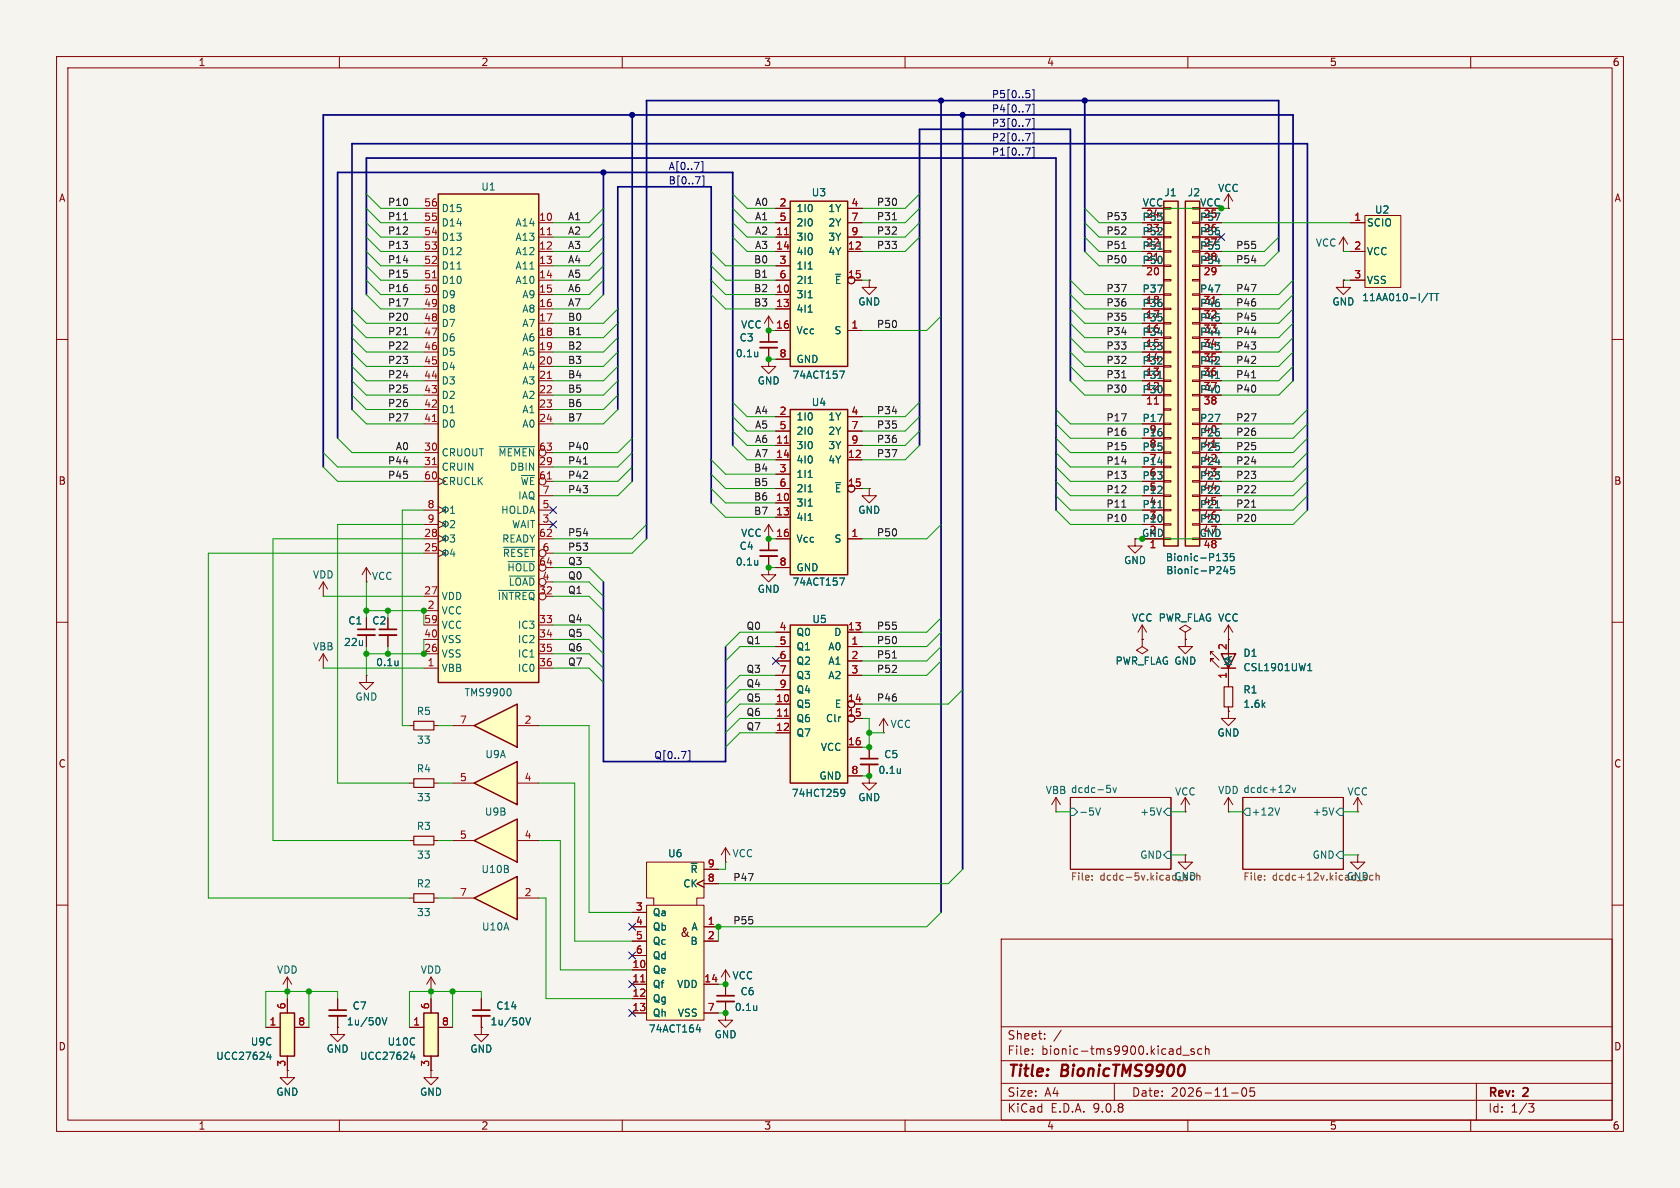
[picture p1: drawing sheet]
<svg xmlns="http://www.w3.org/2000/svg" width="297mm" height="210mm" viewBox="0 0 297 210" stroke-linecap="round" stroke-linejoin="round" font-family="sans-serif">
<defs><g id="words">
<g font-size="2.8" fill="#840000">
<text x="178" y="190.9">Title:</text>
<text x="187.7" y="190.9">BionicTMS9900</text>
</g>
<g font-size="2.1" fill="#840000">
<text x="120.1" y="165.8">&amp;</text>
<text x="178" y="184">Sheet:</text>
<text x="178" y="186.7">File:</text>
<text x="184.1" y="186.7">bionic-tms9900.kicad_sch</text>
<text x="178" y="196.9">KiCad</text>
<text x="178" y="194.1">Size:</text>
<text x="184.7" y="194.1">A4</text>
<text x="185.7" y="196.9">E.D.A.</text>
<text x="193.3" y="196.9">9.0.8</text>
<text x="200" y="194.1">Date:</text>
<text x="207" y="194.1">2026-11-05</text>
<text x="263" y="194.3">Rev:</text>
<text x="263" y="196.9">Id:</text>
<text x="267.1" y="196.9">1/3</text>
<text x="269.4" y="194.3">2</text>
</g>
<g font-size="1.8" fill="#840000">
<text x="35" y="11.9">1</text>
<text x="85" y="11.9">2</text>
<text x="135" y="11.9">3</text>
<text x="185" y="11.9">4</text>
<text x="235" y="11.9">5</text>
<text x="285" y="11.9">6</text>
<text x="10.3" y="35.9">A</text>
<text x="285.3" y="35.9">A</text>
<text x="10.3" y="85.9">B</text>
<text x="285.3" y="85.9">B</text>
<text x="10.3" y="135.9">C</text>
<text x="285.3" y="135.9">C</text>
<text x="10.3" y="185.9">D</text>
<text x="285.3" y="185.9">D</text>
<text x="35" y="199.9">1</text>
<text x="85" y="199.9">2</text>
<text x="135" y="199.9">3</text>
<text x="185" y="199.9">4</text>
<text x="235" y="199.9">5</text>
<text x="285" y="199.9">6</text>
</g>
<g font-size="1.8" fill="#000084">
<text x="175.3" y="17.4">P5[0..5]</text>
<text x="175.3" y="22.5">P3[0..7]</text>
<text x="175.3" y="20">P4[0..7]</text>
<text x="175.3" y="25.1">P2[0..7]</text>
<text x="175.3" y="27.6">P1[0..7]</text>
<text x="118.1" y="30.1">A[0..7]</text>
<text x="118.1" y="32.7">B[0..7]</text>
<text x="115.6" y="134.3">Q[0..7]</text>
</g>
<g font-size="1.8" fill="#006464">
<text x="85" y="33.9">U1</text>
<text x="143.4" y="34.9">U3</text>
<text x="205.7" y="34.9">J1</text>
<text x="209.9" y="34.9">J2</text>
<text x="215.3" y="34.1">VCC</text>
<text x="78" y="37.7">D15</text>
<text x="78" y="40.2">D14</text>
<text x="91" y="40.2">A14</text>
<text x="140.7" y="37.7">1I0</text>
<text x="140.7" y="40.2">2I0</text>
<text x="146.3" y="37.7">1Y</text>
<text x="146.3" y="40.2">2Y</text>
<text x="201.9" y="39.1">P53</text>
<text x="201.9" y="41.7">P52</text>
<text x="201.9" y="36.6">VCC</text>
<text x="202.5" y="38.8">24</text>
<text x="202.5" y="41.4">23</text>
<text x="212" y="39.1">P57</text>
<text x="212" y="41.7">P56</text>
<text x="212.1" y="36.6">VCC</text>
<text x="212.7" y="38.8">25</text>
<text x="212.7" y="41.4">26</text>
<text x="241.6" y="40.2">SCIO</text>
<text x="243" y="37.9">U2</text>
<text x="78" y="42.8">D13</text>
<text x="78" y="45.3">D12</text>
<text x="78" y="47.9">D11</text>
<text x="91" y="42.8">A13</text>
<text x="91" y="45.3">A12</text>
<text x="91" y="47.9">A11</text>
<text x="140.7" y="42.8">3I0</text>
<text x="140.7" y="45.3">4I0</text>
<text x="140.7" y="47.9">1I1</text>
<text x="146.3" y="42.8">3Y</text>
<text x="146.3" y="45.3">4Y</text>
<text x="201.9" y="44.2">P51</text>
<text x="201.9" y="46.7">P50</text>
<text x="202.5" y="43.9">22</text>
<text x="202.5" y="46.4">21</text>
<text x="212" y="44.2">P55</text>
<text x="212" y="46.7">P54</text>
<text x="212.7" y="43.9">27</text>
<text x="212.7" y="46.4">28</text>
<text x="232.5" y="43.8">VCC</text>
<text x="241.6" y="45.3">VCC</text>
<text x="78" y="50.4">D10</text>
<text x="78" y="52.9">D9</text>
<text x="91" y="50.4">A10</text>
<text x="92.2" y="52.9">A9</text>
<text x="140.7" y="50.4">2I1</text>
<text x="140.7" y="52.9">3I1</text>
<text x="147.5" y="50.4">~{E}</text>
<text x="201.9" y="51.8">P37</text>
<text x="212" y="51.8">P47</text>
<text x="240.7" y="53.4">11AA010-I/TT</text>
<text x="241.6" y="50.4">VSS</text>
<text x="78" y="55.5">D8</text>
<text x="78" y="58">D7</text>
<text x="92.2" y="55.5">A8</text>
<text x="92.2" y="58">A7</text>
<text x="130.9" y="58.3">VCC</text>
<text x="140.7" y="55.5">4I1</text>
<text x="140.7" y="59.3">Vcc</text>
<text x="147.4" y="59.3">S</text>
<text x="151.6" y="54.2">GND</text>
<text x="201.9" y="54.4">P36</text>
<text x="201.9" y="56.9">P35</text>
<text x="201.9" y="59.4">P34</text>
<text x="202.5" y="54.1">18</text>
<text x="202.5" y="56.6">17</text>
<text x="202.5" y="59.1">16</text>
<text x="212" y="54.4">P46</text>
<text x="212" y="56.9">P45</text>
<text x="212" y="59.4">P44</text>
<text x="212.7" y="54.1">31</text>
<text x="212.7" y="56.6">32</text>
<text x="212.7" y="59.1">33</text>
<text x="235.5" y="54.2">GND</text>
<text x="78" y="60.6">D6</text>
<text x="78" y="63.1">D5</text>
<text x="78" y="65.6">D4</text>
<text x="92.2" y="60.6">A6</text>
<text x="92.2" y="63.1">A5</text>
<text x="92.2" y="65.6">A4</text>
<text x="130" y="63.3">0.1u</text>
<text x="130.7" y="60.6">C3</text>
<text x="140.7" y="64.4">GND</text>
<text x="201.9" y="62">P33</text>
<text x="201.9" y="64.5">P32</text>
<text x="202.5" y="61.7">15</text>
<text x="202.5" y="64.2">14</text>
<text x="212" y="62">P43</text>
<text x="212" y="64.5">P42</text>
<text x="212.7" y="61.7">34</text>
<text x="212.7" y="64.2">35</text>
<text x="78" y="68.2">D3</text>
<text x="78" y="70.7">D2</text>
<text x="92.2" y="68.2">A3</text>
<text x="92.2" y="70.7">A2</text>
<text x="133.9" y="68.2">GND</text>
<text x="140" y="67.2">74ACT157</text>
<text x="143.4" y="72">U4</text>
<text x="201.9" y="67.1">P31</text>
<text x="201.9" y="69.6">P30</text>
<text x="202.5" y="66.8">13</text>
<text x="202.5" y="69.3">12</text>
<text x="212" y="67.1">P41</text>
<text x="212" y="69.6">P40</text>
<text x="212.7" y="66.8">36</text>
<text x="212.7" y="69.3">37</text>
<text x="78" y="73.3">D1</text>
<text x="78" y="75.8">D0</text>
<text x="92.2" y="73.3">A1</text>
<text x="92.2" y="75.8">A0</text>
<text x="140.7" y="74.5">1I0</text>
<text x="140.7" y="77.1">2I0</text>
<text x="146.3" y="74.5">1Y</text>
<text x="146.3" y="77.1">2Y</text>
<text x="201.9" y="74.7">P17</text>
<text x="201.9" y="77.2">P16</text>
<text x="203.1" y="76.9">9</text>
<text x="212" y="74.7">P27</text>
<text x="212" y="77.2">P26</text>
<text x="212.7" y="76.9">40</text>
<text x="78" y="80.9">CRUOUT</text>
<text x="78" y="83.4">CRUIN</text>
<text x="88" y="80.9">~{MEMEN}</text>
<text x="90.1" y="83.4">DBIN</text>
<text x="140.7" y="79.6">3I0</text>
<text x="140.7" y="82.1">4I0</text>
<text x="146.3" y="79.6">3Y</text>
<text x="146.3" y="82.1">4Y</text>
<text x="201.9" y="79.8">P15</text>
<text x="201.9" y="82.3">P14</text>
<text x="203.1" y="79.5">8</text>
<text x="203.1" y="82">7</text>
<text x="212" y="79.8">P25</text>
<text x="212" y="82.3">P24</text>
<text x="212.7" y="79.5">41</text>
<text x="212.7" y="82">42</text>
<text x="78" y="86">CRUCLK</text>
<text x="91.5" y="88.5">IAQ</text>
<text x="140.7" y="84.7">1I1</text>
<text x="140.7" y="87.2">2I1</text>
<text x="140.7" y="89.8">3I1</text>
<text x="147.5" y="87.2">~{E}</text>
<text x="201.9" y="84.8">P13</text>
<text x="201.9" y="87.4">P12</text>
<text x="201.9" y="89.9">P11</text>
<text x="203.1" y="84.5">6</text>
<text x="203.1" y="87.1">5</text>
<text x="203.1" y="89.6">4</text>
<text x="212" y="84.8">P23</text>
<text x="212" y="87.4">P22</text>
<text x="212" y="89.9">P21</text>
<text x="212.7" y="84.5">43</text>
<text x="212.7" y="87.1">44</text>
<text x="212.7" y="89.6">45</text>
<text x="88.5" y="91">HOLDA</text>
<text x="90.4" y="93.6">WAIT</text>
<text x="130.9" y="95.1">VCC</text>
<text x="140.7" y="92.3">4I1</text>
<text x="151.6" y="91">GND</text>
<text x="201.8" y="95">GND</text>
<text x="201.9" y="92.5">P10</text>
<text x="203.1" y="92.2">3</text>
<text x="203.1" y="94.7">2</text>
<text x="212" y="95">GND</text>
<text x="212" y="92.5">P20</text>
<text x="212.7" y="92.2">46</text>
<text x="212.7" y="94.7">47</text>
<text x="88.7" y="96.1">READY</text>
<text x="88.8" y="98.7">~{RESET}</text>
<text x="89.6" y="101.2">~{HOLD}</text>
<text x="130" y="100.2">0.1u</text>
<text x="130.7" y="97.4">C4</text>
<text x="140.7" y="96.1">Vcc</text>
<text x="140.7" y="101.2">GND</text>
<text x="147.4" y="96.1">S</text>
<text x="198.6" y="99.9">GND</text>
<text x="206" y="99.4">Bionic-P135</text>
<text x="206.1" y="101.7">Bionic-P245</text>
<text x="55.2" y="102.5">VDD</text>
<text x="65.6" y="102.7">VCC</text>
<text x="78" y="106.3">VDD</text>
<text x="87.9" y="106.3">~{INTREQ}</text>
<text x="89.8" y="103.7">~{LOAD}</text>
<text x="133.9" y="105">GND</text>
<text x="140" y="103.7">74ACT157</text>
<text x="61.5" y="110.6">C1</text>
<text x="65.7" y="110.6">C2</text>
<text x="78" y="108.8">VCC</text>
<text x="78" y="111.4">VCC</text>
<text x="78" y="113.9">VSS</text>
<text x="91.5" y="111.4">IC3</text>
<text x="91.5" y="113.9">IC2</text>
<text x="140.7" y="112.6">Q0</text>
<text x="143.5" y="110.3">U5</text>
<text x="147.4" y="112.6">D</text>
<text x="200" y="110.1">VCC PWR_FLAG VCC</text>
<text x="55.2" y="115.2">VBB</text>
<text x="60.7" y="114.4">22u</text>
<text x="66.4" y="118">0.1u</text>
<text x="78" y="116.4">VSS</text>
<text x="78" y="119">VBB</text>
<text x="91.5" y="116.4">IC1</text>
<text x="91.5" y="119">IC0</text>
<text x="140.7" y="115.2">Q1</text>
<text x="140.7" y="117.7">Q2</text>
<text x="146.3" y="115.2">A0</text>
<text x="146.3" y="117.7">A1</text>
<text x="197.1" y="117.7">PWR_FLAG GND</text>
<text x="218" y="117.9" transform="rotate(-90 218 117.9)">KA</text>
<text x="219.7" y="116.3">D1</text>
<text x="219.7" y="118.8">CSL1901UW1</text>
<text x="62.7" y="124.1">GND</text>
<text x="82" y="123.3">TMS9900</text>
<text x="140.7" y="120.2">Q3</text>
<text x="140.7" y="122.8">Q4</text>
<text x="140.7" y="125.3">Q5</text>
<text x="146.3" y="120.2">A2</text>
<text x="147.5" y="125.3">E</text>
<text x="219.7" y="122.8">R1</text>
<text x="219.7" y="125.3">1.6k</text>
<text x="73.6" y="126.6">R5</text>
<text x="73.6" y="131.7">33</text>
<text x="140.7" y="127.9">Q6</text>
<text x="140.7" y="130.4">Q7</text>
<text x="145.9" y="127.9">Clr</text>
<text x="157.3" y="128.9">VCC</text>
<text x="215.1" y="130.4">GND</text>
<text x="73.6" y="136.8">R4</text>
<text x="85.7" y="134.2">U9A</text>
<text x="145" y="132.9">VCC</text>
<text x="155.2" y="137">0.1u</text>
<text x="156.2" y="134.2">C5</text>
<text x="73.6" y="141.8">33</text>
<text x="139.9" y="141.1">74HCT259</text>
<text x="144.8" y="138">GND</text>
<text x="151.6" y="141.8">GND</text>
<text x="184.8" y="140.6">VBB dcdc-5v</text>
<text x="207.6" y="140.8">VCC</text>
<text x="215.3" y="140.6">VDD dcdc+12v</text>
<text x="238.1" y="140.8">VCC</text>
<text x="73.6" y="146.9">R3</text>
<text x="85.6" y="144.4">U9B</text>
<text x="190.7" y="144.4">-5V</text>
<text x="201.5" y="144.4">+5V</text>
<text x="221.2" y="144.4">+12V</text>
<text x="232" y="144.4">+5V</text>
<text x="73.6" y="152">33</text>
<text x="85" y="154.5">U10B</text>
<text x="118" y="151.7">U6</text>
<text x="122" y="154.5">~{R}</text>
<text x="129.4" y="151.7">VCC</text>
<text x="201.5" y="152">GND</text>
<text x="207.5" y="155.8">GND</text>
<text x="232" y="152">GND</text>
<text x="238" y="155.8">GND</text>
<text x="73.6" y="157.1">R2</text>
<text x="120.7" y="157.1">CK</text>
<text x="73.6" y="162.2">33</text>
<text x="85.1" y="164.7">U10A</text>
<text x="115.3" y="162.2">Qa</text>
<text x="115.3" y="164.7">Qb</text>
<text x="115.3" y="167.2">Qc</text>
<text x="122" y="167.2">B</text>
<text x="122.2" y="164.7">A</text>
<text x="48.9" y="172.3">VDD</text>
<text x="74.3" y="172.3">VDD</text>
<text x="115.3" y="169.8">Qd</text>
<text x="115.3" y="172.3">Qe</text>
<text x="129.4" y="173.3">VCC</text>
<text x="62.2" y="178.7">C7</text>
<text x="87.6" y="178.7">C14</text>
<text x="115.3" y="174.9">Qf</text>
<text x="115.3" y="177.4">Qg</text>
<text x="115.3" y="179.9">Qh</text>
<text x="119.6" y="174.9">VDD</text>
<text x="119.7" y="179.9">VSS</text>
<text x="129.8" y="178.9">0.1u</text>
<text x="130.8" y="176.1">C6</text>
<text x="44.2" y="185">U9C</text>
<text x="61.2" y="181.5">1u/50V</text>
<text x="68.4" y="185">U10C</text>
<text x="86.6" y="181.5">1u/50V</text>
<text x="114.6" y="182.7">74ACT164</text>
<text x="126.2" y="183.7">GND</text>
<text x="38.1" y="187.6">UCC27624</text>
<text x="57.7" y="186.3">GND</text>
<text x="63.5" y="187.6">UCC27624</text>
<text x="83.1" y="186.3">GND</text>
<text x="48.8" y="193.9">GND</text>
<text x="74.2" y="193.9">GND</text>
</g>
<g font-size="1.8" fill="#0f0f0f">
<text x="68.5" y="41.6">P12</text>
<text x="68.5" y="39">P11</text>
<text x="68.5" y="36.5">P10</text>
<text x="100.3" y="39">A1</text>
<text x="100.3" y="41.6">A2</text>
<text x="133.4" y="39">A1</text>
<text x="133.4" y="41.6">A2</text>
<text x="133.4" y="36.5">A0</text>
<text x="154.9" y="36.5">P30</text>
<text x="154.9" y="41.6">P32</text>
<text x="154.9" y="39">P31</text>
<text x="195.5" y="39">P53</text>
<text x="195.5" y="41.6">P52</text>
<text x="68.5" y="44.1">P13</text>
<text x="68.5" y="46.6">P14</text>
<text x="100.3" y="44.1">A3</text>
<text x="100.3" y="46.6">A4</text>
<text x="133.2" y="46.6">B0</text>
<text x="133.4" y="44.1">A3</text>
<text x="154.9" y="44.1">P33</text>
<text x="195.5" y="44.1">P51</text>
<text x="195.5" y="46.6">P50</text>
<text x="218.4" y="46.6">P54</text>
<text x="218.4" y="44.1">P55</text>
<text x="68.5" y="51.7">P16</text>
<text x="68.5" y="49.2">P15</text>
<text x="100.3" y="51.7">A6</text>
<text x="100.3" y="49.2">A5</text>
<text x="133.2" y="49.2">B1</text>
<text x="133.2" y="51.7">B2</text>
<text x="195.5" y="51.7">P37</text>
<text x="218.4" y="51.7">P47</text>
<text x="68.5" y="59.3">P21</text>
<text x="68.5" y="56.8">P20</text>
<text x="68.5" y="54.3">P17</text>
<text x="100.3" y="54.3">A7</text>
<text x="100.3" y="59.3">B1</text>
<text x="100.3" y="56.8">B0</text>
<text x="133.2" y="54.3">B3</text>
<text x="154.9" y="58.1">P50</text>
<text x="195.5" y="59.3">P34</text>
<text x="195.5" y="56.8">P35</text>
<text x="195.5" y="54.3">P36</text>
<text x="218.4" y="54.3">P46</text>
<text x="218.4" y="56.8">P45</text>
<text x="218.4" y="59.3">P44</text>
<text x="68.5" y="61.9">P22</text>
<text x="68.5" y="64.4">P23</text>
<text x="100.3" y="64.4">B3</text>
<text x="100.3" y="61.9">B2</text>
<text x="195.5" y="61.9">P33</text>
<text x="195.5" y="64.4">P32</text>
<text x="218.4" y="64.4">P42</text>
<text x="218.4" y="61.9">P43</text>
<text x="68.5" y="69.5">P25</text>
<text x="68.5" y="67">P24</text>
<text x="100.3" y="69.5">B5</text>
<text x="100.3" y="67">B4</text>
<text x="195.5" y="67">P31</text>
<text x="195.5" y="69.5">P30</text>
<text x="218.4" y="67">P41</text>
<text x="218.4" y="69.5">P40</text>
<text x="68.5" y="74.6">P27</text>
<text x="68.5" y="72">P26</text>
<text x="100.3" y="72">B6</text>
<text x="100.3" y="74.6">B7</text>
<text x="133.4" y="75.9">A5</text>
<text x="133.4" y="73.3">A4</text>
<text x="154.9" y="73.3">P34</text>
<text x="154.9" y="75.9">P35</text>
<text x="195.5" y="74.6">P17</text>
<text x="195.5" y="77.1">P16</text>
<text x="218.4" y="74.6">P27</text>
<text x="218.4" y="77.1">P26</text>
<text x="68.5" y="82.2">P44</text>
<text x="69.9" y="79.7">A0</text>
<text x="100.3" y="79.7">P40</text>
<text x="100.3" y="82.2">P41</text>
<text x="133.2" y="83.5">B4</text>
<text x="133.4" y="78.4">A6</text>
<text x="133.4" y="80.9">A7</text>
<text x="154.9" y="78.4">P36</text>
<text x="154.9" y="80.9">P37</text>
<text x="195.5" y="79.7">P15</text>
<text x="195.5" y="82.2">P14</text>
<text x="218.4" y="82.2">P24</text>
<text x="218.4" y="79.7">P25</text>
<text x="68.5" y="84.7">P45</text>
<text x="100.3" y="87.3">P43</text>
<text x="100.3" y="84.7">P42</text>
<text x="133.2" y="88.6">B6</text>
<text x="133.2" y="86">B5</text>
<text x="195.5" y="84.7">P13</text>
<text x="195.5" y="89.8">P11</text>
<text x="195.5" y="87.3">P12</text>
<text x="218.4" y="84.7">P23</text>
<text x="218.4" y="87.3">P22</text>
<text x="218.4" y="89.8">P21</text>
<text x="100.3" y="94.9">P54</text>
<text x="133.2" y="91.1">B7</text>
<text x="154.9" y="94.9">P50</text>
<text x="195.5" y="92.4">P10</text>
<text x="218.4" y="92.4">P20</text>
<text x="100.3" y="97.4">P53</text>
<text x="100.3" y="100">Q3</text>
<text x="100.3" y="105.1">Q1</text>
<text x="100.3" y="102.5">Q0</text>
<text x="100.3" y="110.1">Q4</text>
<text x="100.3" y="112.7">Q5</text>
<text x="131.9" y="114">Q1</text>
<text x="131.9" y="111.4">Q0</text>
<text x="154.9" y="114">P50</text>
<text x="154.9" y="111.4">P55</text>
<text x="100.3" y="117.8">Q7</text>
<text x="100.3" y="115.2">Q6</text>
<text x="131.9" y="119">Q3</text>
<text x="154.9" y="119">P52</text>
<text x="154.9" y="116.5">P51</text>
<text x="131.9" y="121.6">Q4</text>
<text x="131.9" y="124.1">Q5</text>
<text x="154.9" y="124.1">P46</text>
<text x="131.9" y="129.2">Q7</text>
<text x="131.9" y="126.7">Q6</text>
<text x="129.5" y="155.9">P47</text>
<text x="129.5" y="163.5">P55</text>
</g>
<g font-size="1.8" fill="#a90000">
<text x="74.9" y="36.6">56</text>
<text x="74.9" y="39.1">55</text>
<text x="74.9" y="41.7">54</text>
<text x="95.2" y="39.1">10</text>
<text x="95.2" y="41.7">11</text>
<text x="137.1" y="41.7">11</text>
<text x="137.7" y="36.6">2</text>
<text x="137.7" y="39.1">5</text>
<text x="150.4" y="36.6">4</text>
<text x="150.4" y="39.1">7</text>
<text x="150.4" y="41.7">9</text>
<text x="239.3" y="39.1">1</text>
<text x="74.9" y="44.2">53</text>
<text x="74.9" y="46.7">52</text>
<text x="95.2" y="44.2">12</text>
<text x="95.2" y="46.7">13</text>
<text x="137.1" y="44.2">14</text>
<text x="137.7" y="46.7">3</text>
<text x="149.8" y="44.2">12</text>
<text x="239.3" y="44.2">2</text>
<text x="74.9" y="49.3">51</text>
<text x="74.9" y="51.8">50</text>
<text x="95.2" y="49.3">14</text>
<text x="95.2" y="51.8">15</text>
<text x="137.1" y="51.8">10</text>
<text x="137.7" y="49.3">6</text>
<text x="149.8" y="49.3">15</text>
<text x="202.5" y="49">20</text>
<text x="212.7" y="49">29</text>
<text x="239.3" y="49.3">3</text>
<text x="74.9" y="54.4">49</text>
<text x="74.9" y="56.9">48</text>
<text x="74.9" y="59.4">47</text>
<text x="95.2" y="54.4">16</text>
<text x="95.2" y="56.9">17</text>
<text x="95.2" y="59.4">18</text>
<text x="137.1" y="54.4">13</text>
<text x="137.1" y="58.2">16</text>
<text x="150.4" y="58.2">1</text>
<text x="74.9" y="62">46</text>
<text x="74.9" y="64.5">45</text>
<text x="95.2" y="62">19</text>
<text x="95.2" y="64.5">20</text>
<text x="137.7" y="63.2">8</text>
<text x="74.9" y="67.1">44</text>
<text x="74.9" y="69.6">43</text>
<text x="95.2" y="67.1">21</text>
<text x="95.2" y="69.6">22</text>
<text x="202.5" y="71.8">11</text>
<text x="212.7" y="71.8">38</text>
<text x="74.9" y="72.1">42</text>
<text x="74.9" y="74.7">41</text>
<text x="95.2" y="72.1">23</text>
<text x="95.2" y="74.7">24</text>
<text x="137.7" y="73.4">2</text>
<text x="137.7" y="75.9">5</text>
<text x="150.4" y="73.4">4</text>
<text x="150.4" y="75.9">7</text>
<text x="74.9" y="79.8">30</text>
<text x="74.9" y="82.3">31</text>
<text x="95.2" y="79.8">63</text>
<text x="95.2" y="82.3">29</text>
<text x="137.1" y="78.5">11</text>
<text x="137.1" y="81">14</text>
<text x="137.7" y="83.6">3</text>
<text x="149.8" y="81">12</text>
<text x="150.4" y="78.5">9</text>
<text x="74.9" y="84.8">60</text>
<text x="75.5" y="89.9">8</text>
<text x="91.9" y="86">~{WE}</text>
<text x="95.2" y="84.8">61</text>
<text x="95.8" y="87.4">7</text>
<text x="95.8" y="89.9">5</text>
<text x="137.1" y="88.6">10</text>
<text x="137.7" y="86.1">6</text>
<text x="149.8" y="86.1">15</text>
<text x="74.9" y="95">28</text>
<text x="75.5" y="92.5">9</text>
<text x="95.2" y="95">62</text>
<text x="95.8" y="92.5">3</text>
<text x="137.1" y="91.2">13</text>
<text x="137.1" y="95">16</text>
<text x="150.4" y="95">1</text>
<text x="74.9" y="97.5">25</text>
<text x="95.2" y="100.1">64</text>
<text x="95.8" y="97.5">6</text>
<text x="137.7" y="100.1">8</text>
<text x="203.1" y="97.2">1</text>
<text x="212.7" y="97.2">48</text>
<text x="74.9" y="105.2">27</text>
<text x="75.5" y="107.7">2</text>
<text x="95.2" y="105.2">32</text>
<text x="95.8" y="102.6">4</text>
<text x="74.9" y="110.2">59</text>
<text x="74.9" y="112.8">40</text>
<text x="95.2" y="110.2">33</text>
<text x="95.2" y="112.8">34</text>
<text x="137.7" y="111.5">4</text>
<text x="149.8" y="111.5">13</text>
<text x="74.9" y="115.3">26</text>
<text x="75.5" y="117.9">1</text>
<text x="95.2" y="115.3">35</text>
<text x="95.2" y="117.9">36</text>
<text x="137.7" y="114">5</text>
<text x="137.7" y="116.6">6</text>
<text x="137.7" y="119.1">7</text>
<text x="150.4" y="114">1</text>
<text x="150.4" y="116.6">2</text>
<text x="150.4" y="119.1">3</text>
<text x="216.9" y="115" transform="rotate(-90 216.9 115)">2</text>
<text x="137.1" y="124.2">10</text>
<text x="137.7" y="121.7">9</text>
<text x="149.8" y="124.2">14</text>
<text x="216.9" y="120.1" transform="rotate(-90 216.9 120.1)">1</text>
<text x="81.2" y="128">7</text>
<text x="92.6" y="128">2</text>
<text x="137.1" y="126.7">11</text>
<text x="137.1" y="129.3">12</text>
<text x="149.8" y="126.7">15</text>
<text x="149.8" y="131.8">16</text>
<text x="150.4" y="136.9">8</text>
<text x="81.2" y="138.2">5</text>
<text x="92.6" y="138.2">4</text>
<text x="81.2" y="148.3">5</text>
<text x="92.6" y="148.3">4</text>
<text x="125" y="153.4">9</text>
<text x="125" y="156">8</text>
<text x="81.2" y="158.5">7</text>
<text x="92.6" y="158.5">2</text>
<text x="112.3" y="161">3</text>
<text x="112.3" y="163.6">4</text>
<text x="112.3" y="166.1">5</text>
<text x="125" y="163.6">1</text>
<text x="125" y="166.1">2</text>
<text x="111.7" y="171.2">10</text>
<text x="111.7" y="173.7">11</text>
<text x="112.3" y="168.7">6</text>
<text x="124.4" y="173.7">14</text>
<text x="50.5" y="178.5" transform="rotate(-90 50.5 178.5)">6</text>
<text x="75.9" y="178.5" transform="rotate(-90 75.9 178.5)">6</text>
<text x="111.7" y="176.3">12</text>
<text x="111.7" y="178.8">13</text>
<text x="125" y="178.8">7</text>
<text x="47.6" y="181.4">1</text>
<text x="52.6" y="181.4">8</text>
<text x="73" y="181.4">1</text>
<text x="78" y="181.4">8</text>
<text x="50.5" y="188.7" transform="rotate(-90 50.5 188.7)">3</text>
<text x="75.9" y="188.7" transform="rotate(-90 75.9 188.7)">3</text>
</g>
<g font-size="1.8" fill="#725600">
<text x="189.2" y="156">File:</text>
<text x="194.5" y="156">dcdc-5v.kicad_sch</text>
<text x="219.7" y="156">File:</text>
<text x="224.9" y="156">dcdc+12v.kicad_sch</text>
</g>
</g></defs>
<path d="M0 0h297v210h-297z" fill="#f5f4ef" stroke="#f5f4ef" stroke-width=".18"/>
<g fill="none" stroke="#840000" stroke-width=".18">
<path d="M10 10h277v190h-277zM12 12h273v186h-273zM60 10v2M110 10v2M160 10v2M210 10v2M260 10v2M10 60h2M285 60h2M10 110h2M285 110h2M189.2 141h17.8v12.7h-17.8z"/>
<path d="M219.7 141h17.8v12.7h-17.8zM240 143.5h.1M240 141l-.7 1.2M240 141l.8 1.2M240 141v2.5M10 160h2M177 166h108v32h-108zM285 160h2M60 198v2M110 198v2M160 198v2M177 194.5h108"/>
<path d="M177 191.5h108M177 187.5h108M177 181.5h108M182.5 186.3v.1M182.5 185.5v.1M184.7 183.6v.1M184.7 182.8v.1M187.6 182.1l-1.3 2M197 191.5v3M208.6 185.4l.1 .1M208.7 184.9v1.5M208.7 186.3l-.1 .1"/>
<path d="M209.1 186.5h1.1M210 198v2M211.1 185.5l-.4-.1-.2 .2 .1 .2 .5 .2v.3h-.6M212.5 185.5l-.5-.1-.3 .3v.4l.2 .2h.6M213.1 185.5l.2-.1 .4 .1v.9M213.1 184.9v1.5M217.7 193.2h1.2M219.7 192.4l.2-.1a.81 .81 0 0 1 .6 .6 .81 .81 0 0 1-.3 .8l-.2 .1a.81 .81 0 0 1-.3-1.4zM221.7 192.3h-.7v.7l.2-.1h.5l.1 .3-.1 .5-.2 .1-.5-.1M260 198v2M261 191.5v6.5M270.2 195.1h1l-.5 .6 .4 .1 .1 .5-.3 .3h-.4"/>
</g>
<path d="M209.3 188.4a1.69 1.69 0 0 1 0 1.4" fill="none" stroke="#840000" stroke-width=".4"/>
<g fill="none" stroke="#006464" stroke-width=".18">
<path d="M195.7 138.8h.6M195.8 139.3h.3l.2 .3v.4l-.5 .1M196.8 139.2l.3 .9 .3-.9M227.9 138.9l.1 .2v.3l-.8 .7h.8M228.5 139.2l.3 .9 .3-.9M189.2 142.9h.7l.6 .6-.6 .6h-.7zM193.7 142.8l.4 1.3 .4-1.3M205.3 142.8l-.4 1.3M206.4 150.5h.6v1.3h-.6l-.7-.7zM206.4 142.9h.6v1.2h-.6l-.7-.6zM220.3 142.9h.7v1.2h-.7l-.6-.6zM226.2 142.8l-.4 1.3"/>
<path d="M235.8 142.8l-.4 1.3M236.9 150.5h.6v1.3h-.6l-.7-.7zM236.9 142.9h.6v1.2h-.6l-.7-.6z"/>
</g>
<path d="M193.1 155.5v.1M193.1 154.8v.1M211.9 154.7l.2 .2v.7M223.6 155.5v.1M223.6 154.8v.1M242.4 154.7l.3 .1M242.7 155.5l-.3 .1M243.3 154.9l.2-.2 .3 .1v.8M243.3 154.3v1.3" fill="none" stroke="#725600" stroke-width=".18"/>
<path d="M205.7 35.6h2.6v60.9h-2.6z" fill="#ffffc2"/>
<g fill="none" stroke="#840000" stroke-width=".18">
<path d="M201.9 36.8h3.8M201.9 39.4h3.8M205.7 36.7h1.3v.3h-1.3zM205.7 39.2h1.3v.3h-1.3zM201.9 41.9h3.8M201.9 44.5h3.8M201.9 47h3.8M201.9 52.1h3.8M201.9 54.6h3.8M201.9 57.2h3.8M201.9 59.7h3.8M205.7 41.8h1.3v.2h-1.3z"/>
<path d="M205.7 44.3h1.3v.3h-1.3zM205.7 46.9h1.3v.2h-1.3zM205.7 49.4h1.3v.3h-1.3zM205.7 51.9h1.3v.3h-1.3zM205.7 54.5h1.3v.2h-1.3zM205.7 57h1.3v.3h-1.3zM205.7 59.6h1.3v.2h-1.3zM201.9 62.2h3.8M201.9 64.8h3.8M201.9 67.3h3.8M201.9 69.9h3.8M201.9 74.9h3.8"/>
<path d="M201.9 77.5h3.8M205.7 62.1h1.3v.3h-1.3zM205.7 64.6h1.3v.3h-1.3zM205.7 67.2h1.3v.2h-1.3zM205.7 69.7h1.3v.3h-1.3zM205.7 72.3h1.3v.2h-1.3zM205.7 74.8h1.3v.3h-1.3zM205.7 77.3h1.3v.3h-1.3zM205.7 79.9h1.3v.2h-1.3zM200.7 95.3v1.2h1.2l-1.2 1.3-1.3-1.3h1.3M200.7 95.3h.1M201.9 80h3.8"/>
<path d="M201.9 82.6h3.8M201.9 85.1h3.8M201.9 87.6h3.8M201.9 90.2h3.8M201.9 92.7h3.8M201.9 95.3h3.8M205.7 82.4h1.3v.3h-1.3zM205.7 85h1.3v.2h-1.3zM205.7 87.5h1.3v.3h-1.3zM205.7 90h1.3v.3h-1.3zM205.7 92.6h1.3v.2h-1.3zM205.7 95.1h1.3v.3h-1.3z"/>
<path d="M201.9 113v1.3l1 .6-1 .7-1-.7 1-.6M201.9 113h.1M201.9 110.5l-.7 1.3M201.9 110.5l.8 1.3M201.9 110.5v2.5M209.5 111.8l1.1-.7-1.1-.6-1 .6 1 .7v1.2M209.5 113h.1M209.5 113v1.3h1.3l-1.3 1.3-1.2-1.3h1.2M217.2 113h.1M217.2 110.5l-.8 1.3M217.2 110.5l.7 1.3M217.2 110.5v2.5"/>
<path d="M217.2 125.7v1.3h1.2l-1.2 1.3-1.3-1.3h1.3M217.2 125.7h.1M217.2 120.7v.7M217.2 125v.7M186.7 143.5h.1M186.7 141l-.8 1.2M186.7 141l.8 1.2M186.7 141v2.5M209.5 151.1v1.3h1.3l-1.3 1.3-1.2-1.3h1.2M209.5 151.1h.1M209.5 143.5h.1M209.5 141l-.7 1.2"/>
<path d="M209.5 141l.8 1.2M209.5 141v2.5M240 151.1v1.3h1.3l-1.3 1.3-1.2-1.3h1.2M240 151.1h.1M50.8 189.2v1.3h1.3l-1.3 1.3-1.3-1.3h1.3M50.8 189.2h.1M85.1 181.6v1.3h1.3l-1.3 1.3-1.3-1.3h1.3M85.1 181.6h.1"/>
</g>
<path d="M205.7 35.6h2.6v60.9h-2.6z" fill="none" stroke="#840000" stroke-width=".25"/>
<path d="M204.7 44h.7M204.7 66.9h.7M204.7 89.8h.7M216.2 97.9h.8l-.4 .4 .3 .2v.5l-.2 .1-.5-.1M218.1 97.9h-.6v.6l.2-.2 .4 .1 .1 .2-.1 .4-.1 .1-.5-.1" fill="none" stroke="#006464" stroke-width=".18"/>
<path d="M204.1 71.4h.7" fill="none" stroke="#a90000" stroke-width=".18"/>
<path d="M216.4 121.4h1.5v3.6h-1.5z" fill="none" stroke="#840000" stroke-width=".2"/>
<path d="M139.7 35.6h10.2v29.2h-10.2z" fill="#ffffc2"/>
<path d="M139.7 35.6h10.2v29.2h-10.2z" fill="none" stroke="#840000" stroke-width=".25"/>
<g fill="none" stroke="#840000" stroke-width=".18">
<path d="M137.2 36.8h2.5M137.2 39.4h2.5M149.9 36.8h2.5M149.9 39.4h2.5M217.2 36.8h.1M217.2 34.3l-.8 1.3M217.2 34.3l.7 1.3M217.2 34.3v2.5M135.9 58.4h.1M135.9 55.9v4.6M135.9 55.9l-.8 1.3M135.9 55.9l.8 1.3"/>
<path d="M137.2 41.9h2.5M137.2 44.5h2.5M137.2 47h2.5M137.2 49.5h2.5M137.2 52.1h2.5M137.2 54.6h2.5M137.2 58.4h2.5M149.9 41.9h2.5M149.9 44.5h2.5M149.9 58.4h2.5M151.1 49.5h1.3M153.7 49.5v1.3h1.2l-1.2 1.3-1.3-1.3h1.3"/>
<path d="M153.7 49.5h.1M135.9 63.5v1.3h1.3l-1.3 1.2-1.3-1.2h1.3M135.9 63.5h.1M135.9 61.5v2M137.2 63.5h2.5M135.9 95.3h.1M135.9 92.7l-.8 1.3M135.9 92.7l.8 1.3M135.9 92.7v2.6M153.7 86.4v1.2h1.2l-1.2 1.3-1.3-1.3h1.3M153.7 86.4h.1M135.9 100.3v1.3h1.3l-1.3 1.3-1.3-1.3h1.3"/>
<path d="M135.9 100.3h.1"/>
</g>
<path d="M138.7 41.5h.7" fill="none" stroke="#a90000" stroke-width=".18"/>
<path d="M142.9 47.6h.7M142.9 50.1h.7M142.9 52.6h.7M142.9 55.2h.7M147.7 48.5h.9M134 62.2v.9M134 62.9l-.1 .1M148.4 65.6h.9l-.6 1.3" fill="none" stroke="#006464" stroke-width=".18"/>
<path d="M134.4 60.5h3" fill="none" stroke="#840000" stroke-width=".3"/>
<path d="M134.4 61.5h3" fill="none" stroke="#840000" stroke-width=".33"/>
<path d="M209.5 35.6h2.6v60.9h-2.6z" fill="#ffffc2"/>
<path d="M209.5 35.6h2.6v60.9h-2.6z" fill="none" stroke="#840000" stroke-width=".25"/>
<g fill="none" stroke="#840000" stroke-width=".18">
<path d="M210.8 36.7h1.3v.3h-1.3zM210.8 39.2h1.3v.3h-1.3zM212.1 36.8h3.8M212.1 39.4h3.8M210.8 41.8h1.3v.2h-1.3zM210.8 44.3h1.3v.3h-1.3zM210.8 46.9h1.3v.2h-1.3zM210.8 49.4h1.3v.3h-1.3zM210.8 51.9h1.3v.3h-1.3zM210.8 54.5h1.3v.2h-1.3zM210.8 57h1.3v.3h-1.3zM210.8 59.6h1.3v.2h-1.3z"/>
<path d="M212.1 41.9h3.8M212.1 44.5h3.8M212.1 47h3.8M212.1 52.1h3.8M212.1 54.6h3.8M212.1 57.2h3.8M212.1 59.7h3.8M210.8 62.1h1.3v.3h-1.3zM210.8 64.6h1.3v.3h-1.3zM210.8 67.2h1.3v.2h-1.3zM210.8 69.7h1.3v.3h-1.3zM210.8 72.3h1.3v.2h-1.3z"/>
<path d="M210.8 74.8h1.3v.3h-1.3zM210.8 77.3h1.3v.3h-1.3zM210.8 79.9h1.3v.2h-1.3zM212.1 62.2h3.8M212.1 64.8h3.8M212.1 67.3h3.8M212.1 69.9h3.8M212.1 74.9h3.8M212.1 77.5h3.8M210.8 82.4h1.3v.3h-1.3zM210.8 85h1.3v.2h-1.3zM210.8 87.5h1.3v.3h-1.3z"/>
<path d="M210.8 90h1.3v.3h-1.3zM210.8 92.6h1.3v.2h-1.3zM210.8 95.1h1.3v.3h-1.3zM212.1 80h3.8M212.1 82.6h3.8M212.1 85.1h3.8M212.1 87.6h3.8M212.1 90.2h3.8M212.1 92.7h3.8M212.1 95.3h3.8"/>
</g>
<path d="M214.9 66.9h.7M214.9 89.8h.7M216.6 100.1l-.3 .9h.8M216.9 100.6v.8M218.2 100.1h-.6l-.1 .7 .2-.2 .4 .1 .2 .2-.1 .4-.2 .1-.5-.1" fill="none" stroke="#006464" stroke-width=".18"/>
<path d="M77.5 34.3h17.7v86.4h-17.7z" fill="#ffffc2"/>
<path d="M77.5 34.3h17.7v86.4h-17.7z" fill="none" stroke="#840000" stroke-width=".25"/>
<g fill="none" stroke="#840000" stroke-width=".18">
<path d="M74.9 36.8h2.6M74.9 39.4h2.6M95.2 39.4h2.6M74.9 41.9h2.6M74.9 44.5h2.6M74.9 47h2.6M74.9 49.5h2.6M74.9 52.1h2.6M74.9 54.6h2.6M74.9 57.2h2.6M74.9 59.7h2.6M95.2 41.9h2.6"/>
<path d="M95.2 44.5h2.6M95.2 47h2.6M95.2 49.5h2.6M95.2 52.1h2.6M95.2 54.6h2.6M95.2 57.2h2.6M95.2 59.7h2.6M74.9 62.2h2.6M74.9 64.8h2.6M74.9 67.3h2.6M74.9 69.9h2.6M74.9 72.4h2.6"/>
<path d="M74.9 74.9h2.6M95.2 62.2h2.6M95.2 64.8h2.6M95.2 67.3h2.6M95.2 69.9h2.6M95.2 72.4h2.6M95.2 74.9h2.6M74.9 80h2.6M74.9 82.6h2.6M74.9 85.1h2.6M74.9 90.2h2.6M74.9 92.7h2.6"/>
<path d="M74.9 95.3h2.6M74.9 97.8h2.6M77.5 89.5l1.2 .7-1.2 .6M77.5 92.1l1.2 .6-1.2 .6M77.5 94.6l1.2 .7-1.2 .6M77.5 97.2l1.2 .6-1.2 .6M95.2 82.6h2.6M95.2 90.2h2.6M95.2 92.7h2.6M95.2 95.3h2.6M95.2 87.6h2.6M96.5 80h1.3"/>
<path d="M96.5 85.1h1.3M96.5 97.8h1.3M74.9 105.4h2.6M74.9 108h2.6M74.9 110.5h2.6M74.9 113h2.6M74.9 115.6h2.6M74.9 118.1h2.6M95.2 110.5h2.6M95.2 113h2.6M95.2 115.6h2.6M95.2 118.1h2.6"/>
<path d="M96.5 105.4h1.3M96.5 100.3h1.3M96.5 102.9h1.3"/>
</g>
<g fill="none" stroke="#006464" stroke-width=".18">
<path d="M80.8 47.6h.7M88.2 79h6.3M78.7 89.5v1.2M78.7 92v1.3M78.7 94.6v1.2M78.7 97.1v1.3M79.6 94.6h.8l-.4 .4 .3 .2v.5l-.2 .1-.5-.1M79.7 92.1l.4-.1 .3 .4-.8 .9h.8M79.7 90.7h.7M79.7 89.8l.3-.3v1.2M80 97l-.3 .9h.7M80.3 97.5v.9"/>
<path d="M89 96.7h5.5M89.8 99.3h4.7M92.2 84h2.3M88.1 104.4h6.4M90.1 101.8h4.4M90.2 121.9l.2 .3-.2 .7"/>
<circle cx="78.8" cy="95.1" r=".48"/>
<circle cx="78.8" cy="97.7" r=".48"/>
<circle cx="78.8" cy="92.6" r=".48"/>
<circle cx="78.8" cy="90.1" r=".47"/>
</g>
<path d="M76.4 49.1h.8M96.8 41.5h.7M76.4 74.5h.8M96.8 66.9h.7M76.4 82.1h.8" fill="none" stroke="#a90000" stroke-width=".18"/>
<path d="M139.7 72.4h10.2v29.2h-10.2z" fill="#ffffc2"/>
<path d="M139.7 72.4h10.2v29.2h-10.2z" fill="none" stroke="#840000" stroke-width=".25"/>
<g fill="none" stroke="#840000" stroke-width=".18">
<path d="M237.5 44.5h.1M237.5 49.5v1.3h1.3l-1.3 1.3-1.3-1.3h1.3M237.5 49.5h.1M237.5 41.9l.8 1.3M237.5 41.9l-.8 1.3M237.5 41.9v2.6M137.2 73.7h2.5M137.2 76.2h2.5M137.2 78.7h2.5M149.9 73.7h2.5M149.9 76.2h2.5M149.9 78.7h2.5"/>
<path d="M135.9 95.3v2M135.9 98.3v2M137.2 81.3h2.5M137.2 83.8h2.5M137.2 86.4h2.5M137.2 88.9h2.5M137.2 91.4h2.5M137.2 95.3h2.5M149.9 81.3h2.5M149.9 95.3h2.5M151.1 86.4h1.3M137.2 100.3h2.5"/>
<path d="M50.8 175.3h.1M50.8 172.7l-.8 1.3M50.8 172.7l.8 1.3M50.8 172.7v2.6"/>
</g>
<path d="M138.7 78.3h.7" fill="none" stroke="#a90000" stroke-width=".18"/>
<path d="M134 99v.9M134 99.8h-.1M142.9 84.4h.7M142.9 86.9h.7M142.9 89.5h.7M142.9 92h.7M147.7 85.3h.9M148.4 102.2h.9l-.6 1.2" fill="none" stroke="#006464" stroke-width=".18"/>
<path d="M134.4 97.3h3" fill="none" stroke="#840000" stroke-width=".3"/>
<path d="M134.4 98.3h3" fill="none" stroke="#840000" stroke-width=".33"/>
<path d="M241.3 38.1h6.3v12.7h-6.3z" fill="#ffffc2"/>
<path d="M238.8 39.4h2.5M241.3 38.1h6.3v12.7h-6.3zM238.8 44.5h2.5M238.8 49.5h2.5M64.8 102.9h.1M64.8 100.3l-.8 1.3M64.8 100.3l.7 1.3M64.8 100.3v2.6M153.7 137.2v1.2h1.2l-1.2 1.3-1.3-1.3h1.3M153.7 137.2h.1M85.1 176.5v2.1M85.1 179.6v2" fill="none" stroke="#840000" stroke-width=".18"/>
<path d="M252.4 51.8l-1.1 1.7M252.7 51.9h.7M253 51.9v1.3M253.6 51.9h.8M254 51.9v1.3M93 179.9l.4 1.3 .4-1.3" fill="none" stroke="#006464" stroke-width=".18"/>
<path d="M83.6 178.6h3" fill="none" stroke="#840000" stroke-width=".3"/>
<path d="M83.6 179.6h3" fill="none" stroke="#840000" stroke-width=".33"/>
<path d="M74.9 179.1h2.6v7.6h-2.6z" fill="#ffffc2"/>
<path d="M74.9 179.1h2.6v7.6h-2.6z" fill="none" stroke="#840000" stroke-width=".25"/>
<path d="M72.4 148.6h.8M76.7 148.6h.8M76.2 176.5v2.6M59.7 181.6v1.3h1.3l-1.3 1.3-1.3-1.3h1.3M59.7 181.6h.1M72.4 181.6h2.5M76.2 186.7v2.5M77.5 181.6h2.5" fill="none" stroke="#840000" stroke-width=".18"/>
<path d="M72.9 185.9l-.3 .9h.8M73.2 186.4v.9" fill="none" stroke="#006464" stroke-width=".18"/>
<path d="M73.2 147.8h3.5v1.6h-3.5z" fill="none" stroke="#840000" stroke-width=".2"/>
<path d="M83.8 148.6l7.6-3.8v7.6z" fill="#ffffc2"/>
<path d="M83.8 148.6l7.6-3.8v7.6z" fill="none" stroke="#840000" stroke-width=".25"/>
<g fill="none" stroke="#840000" stroke-width=".18">
<path d="M64.8 119.4v1.3h1.2l-1.2 1.2-1.3-1.2h1.3M64.8 119.4h.1M64.8 109.2v2.1M64.8 112.3v2M68.6 109.2v2.1M68.6 112.3v2M80 148.6h3.8M91.4 148.6h3.8M217.2 143.5h.1M217.2 141l-.8 1.2M217.2 141l.7 1.2M217.2 141v2.5"/>
<path d="M76.2 189.2v1.3h1.3l-1.3 1.3-1.3-1.3h1.3M76.2 189.2h.1"/>
</g>
<path d="M63.2 111.3h3.1M67.1 111.3h3" fill="none" stroke="#840000" stroke-width=".3"/>
<path d="M63.2 112.3h3.1M67.1 112.3h3" fill="none" stroke="#840000" stroke-width=".33"/>
<path d="M70.4 116.8v.9M70.4 117.6h-.1" fill="none" stroke="#006464" stroke-width=".18"/>
<path d="M83.8 158.8l7.6-3.9v7.7z" fill="#ffffc2"/>
<path d="M83.8 158.8l7.6-3.9v7.7z" fill="none" stroke="#840000" stroke-width=".25"/>
<path d="M72.4 138.4h.8M76.7 138.4h.8M80 158.8h3.8M91.4 158.8h3.8" fill="none" stroke="#840000" stroke-width=".18"/>
<path d="M73.2 137.7h3.5v1.5h-3.5z" fill="none" stroke="#840000" stroke-width=".2"/>
<path d="M83.8 128.3l7.6-3.8v7.6z" fill="#ffffc2"/>
<path d="M83.8 128.3l7.6-3.8v7.6z" fill="none" stroke="#840000" stroke-width=".25"/>
<path d="M72.4 128.3h.8M76.7 128.3h.8M80 128.3h3.8M91.4 128.3h3.8" fill="none" stroke="#840000" stroke-width=".18"/>
<path d="M73.2 127.5h3.5v1.5h-3.5z" fill="none" stroke="#840000" stroke-width=".2"/>
<path d="M83.8 138.4l7.6-3.8v7.6z" fill="#ffffc2"/>
<path d="M215.9 115.6h2.5l-1.2 2.5zM215.9 118.1h2.5M83.8 138.4l7.6-3.8v7.6z" fill="none" stroke="#840000" stroke-width=".25"/>
<g fill="none" stroke="#840000" stroke-width=".18">
<path d="M57.1 105.4h.1M57.1 118.1h.1M57.1 102.9l-.7 1.2M57.1 102.9l.8 1.2M57.1 102.9v2.5M57.1 115.6v2.5M57.1 115.6l-.7 1.2M57.1 115.6l.8 1.2M214 117v-.5h.5h-.5l1.5 1.5M214 115.2v.5M214.5 115.2h-.5l1.5 1.5M217.2 113v2.6"/>
<path d="M217.2 118.1v2.6M80 138.4h3.8M91.4 138.4h3.8M153.7 132.1v2M153.7 135.1v2.1M72.4 158.8h.8M76.7 158.8h.8M128.3 152.4h.1M128.3 149.9v2.5M128.3 149.9l-.8 1.2M128.3 149.9l.7 1.2M59.7 176.5v2.1"/>
<path d="M59.7 179.6v2M76.2 175.3h.1M76.2 172.7l-.8 1.3M76.2 172.7l.8 1.3M76.2 172.7v2.6M128.3 174v2M128.3 177v2.1"/>
</g>
<path d="M73.2 158h3.5v1.5h-3.5z" fill="none" stroke="#840000" stroke-width=".2"/>
<path d="M231.2 118.6h.7M231.2 117.7l.4-.4v1.3M159.2 135.9v.8M159.2 136.6l-.1 .1M67.6 179.9l.4 1.3 .4-1.3M133.8 177.8v.8M133.8 178.5l-.1 .1" fill="none" stroke="#006464" stroke-width=".18"/>
<path d="M152.1 134.1h3.1M58.2 178.6h3M126.7 176h3.1" fill="none" stroke="#840000" stroke-width=".3"/>
<path d="M152.1 135.1h3.1M58.2 179.6h3M126.7 177h3.1" fill="none" stroke="#840000" stroke-width=".33"/>
<g fill="#ffffc2">
<path d="M114.3 160h10.2v20.3h-10.2z"/>
<path d="M114.3 152.4h10.2v6.4h-1.3v1.2h-7.6v-1.2h-1.3z"/>
</g>
<g fill="none" stroke="#840000" stroke-width=".18">
<path d="M124.5 155.6l-1.3 .6 1.3 .6M124.5 153.7h2.5M124.5 156.2h2.5M111.8 163.8h2.5M111.8 166.4h2.5M111.8 174h2.5M111.8 179.1h2.5M111.8 161.3h2.5M111.8 168.9h2.5M111.8 171.5h2.5M111.8 176.5h2.5M114.3 160h10.2v20.3h-10.2z"/>
<path d="M115.6 160v-1.2h-1.3v-6.4h10.2v6.4h-1.3v1.2M124.5 163.8h2.5M124.5 166.4h2.5M124.5 174h2.5M124.5 179.1h2.5"/>
</g>
<path d="M122.2 152.6h1M123.1 182h.8M123.7 181.6v.8" fill="none" stroke="#006464" stroke-width=".18"/>
<path d="M113.3 173.6h.7" fill="none" stroke="#a90000" stroke-width=".18"/>
<path d="M49.5 179.1h2.6v7.6h-2.6z" fill="#ffffc2"/>
<path d="M49.5 179.1h2.6v7.6h-2.6z" fill="none" stroke="#840000" stroke-width=".25"/>
<path d="M156.2 129.5h.1M156.2 127l-.8 1.3M156.2 127l.8 1.3M156.2 127v2.5M50.8 176.5v2.6M47 181.6h2.5M50.8 186.7v2.5M52.1 181.6h2.5" fill="none" stroke="#840000" stroke-width=".18"/>
<path d="M47.5 185.9l-.3 .9h.8M47.8 186.4v.9" fill="none" stroke="#006464" stroke-width=".18"/>
<path d="M139.7 110.5h10.2v27.9h-10.2z" fill="#ffffc2"/>
<path d="M139.7 110.5h10.2v27.9h-10.2z" fill="none" stroke="#840000" stroke-width=".25"/>
<g fill="none" stroke="#840000" stroke-width=".18">
<path d="M137.2 39.4h2.5M137.2 36.8h2.5M149.9 39.4h2.5M149.9 36.8h2.5M201.9 39.4h3.8M201.9 36.8h3.8M212.1 39.4h3.8M212.1 36.8h3.8M217.2 36.8h.1M238.8 39.4h2.5M135.9 58.4h.1M135.9 58.4v2.1"/>
<path d="M137.2 44.5h2.5M137.2 49.5h2.5M137.2 41.9h2.5M137.2 47h2.5M137.2 52.1h2.5M137.2 54.6h2.5M137.2 58.4h2.5M149.9 44.5h2.5M149.9 41.9h2.5M149.9 58.4h2.5M151.1 49.5h1.3M153.7 49.5h.1"/>
<path d="M201.9 44.5h3.8M201.9 41.9h3.8M201.9 47h3.8M201.9 52.1h3.8M201.9 54.6h3.8M201.9 57.2h3.8M201.9 59.7h3.8M212.1 44.5h3.8M212.1 41.9h3.8M212.1 47h3.8M212.1 52.1h3.8M212.1 54.6h3.8"/>
<path d="M212.1 57.2h3.8M212.1 59.7h3.8M237.5 49.5h.1M238.8 44.5h2.5M238.8 49.5h2.5M135.9 63.5h.1M135.9 61.5v2M137.2 73.7h2.5M137.2 76.2h2.5M137.2 78.7h2.5M137.2 63.5h2.5M149.9 73.7h2.5"/>
<path d="M149.9 76.2h2.5M149.9 78.7h2.5M201.9 62.2h3.8M201.9 64.8h3.8M201.9 67.3h3.8M201.9 69.9h3.8M201.9 74.9h3.8M201.9 77.5h3.8M212.1 62.2h3.8M212.1 64.8h3.8M212.1 67.3h3.8M212.1 69.9h3.8"/>
<path d="M212.1 74.9h3.8M212.1 77.5h3.8M135.9 95.3h.1M135.9 95.3v2M135.9 98.3v2M137.2 95.3h2.5M137.2 81.3h2.5M137.2 83.8h2.5M137.2 86.4h2.5M137.2 88.9h2.5M137.2 91.4h2.5M149.9 95.3h2.5"/>
<path d="M149.9 81.3h2.5M151.1 86.4h1.3M153.7 86.4h.1M200.7 95.3h.1M201.9 80h3.8M201.9 82.6h3.8M201.9 85.1h3.8M201.9 87.6h3.8M201.9 90.2h3.8M201.9 92.7h3.8M201.9 95.3h3.8M212.1 80h3.8"/>
<path d="M212.1 82.6h3.8M212.1 85.1h3.8M212.1 87.6h3.8M212.1 90.2h3.8M212.1 92.7h3.8M212.1 95.3h3.8M64.8 109.2v2.1M64.8 112.3v2M68.6 109.2v2.1M68.6 112.3v2M135.9 100.3h.1M137.2 111.8h2.5"/>
<path d="M137.2 114.3h2.5M137.2 116.8h2.5M137.2 119.4h2.5M137.2 100.3h2.5M149.9 111.8h2.5M149.9 114.3h2.5M149.9 116.8h2.5M149.9 119.4h2.5M201.9 113h.1M209.5 113h.1M217.2 113h.1M217.2 113v2.6"/>
<path d="M217.2 118.1v3.3M137.2 124.5h2.5M137.2 127h2.5M137.2 121.9h2.5M137.2 129.5h2.5M149.9 132.1h2.5M149.9 137.2h2.5M151.1 124.5h1.3M151.1 127h1.3M153.7 137.2h.1M153.7 132.1v2M153.7 135.1v2.1"/>
<path d="M217.2 125.7h.1M217.2 125v.7M124.5 155.6l-1.3 .6 1.3 .6M124.5 153.7h2.5M124.5 156.2h2.5M50.8 176.5v2.6M59.7 176.5v2.1M59.7 179.6v2M76.2 176.5v2.6M85.1 176.5v2.1M85.1 179.6v2M111.8 163.8h2.5"/>
<path d="M111.8 166.4h2.5M111.8 174h2.5M111.8 179.1h2.5M111.8 161.3h2.5M111.8 168.9h2.5M111.8 171.5h2.5M111.8 176.5h2.5M124.5 163.8h2.5M124.5 166.4h2.5M124.5 174h2.5M124.5 179.1h2.5M128.3 174h.1"/>
<path d="M128.3 179.1v1.2h1.2l-1.2 1.3-1.3-1.3h1.3M128.3 179.1h.1M128.3 171.5l-.8 1.2M128.3 171.5l.7 1.2M128.3 171.5v4.5M128.3 177v2.1M47 181.6h2.5M50.8 189.2h.1M50.8 186.7v2.5M52.1 181.6h2.5M59.7 181.6h.1M72.4 181.6h2.5"/>
<path d="M76.2 189.2h.1M76.2 186.7v2.5M77.5 181.6h2.5M85.1 181.6h.1"/>
<circle cx="150.5" cy="124.5" r=".63"/>
<circle cx="150.5" cy="127" r=".63"/>
</g>
<path d="M138.7 41.5h.7M138.7 78.3h.7M204.1 71.4h.7M138.7 126.6h.7M113.3 173.6h.7" fill="none" stroke="#a90000" stroke-width=".18"/>
<g fill="none" stroke="#006464" stroke-width=".18">
<path d="M142.9 47.6h.7M142.9 50.1h.7M142.9 52.6h.7M142.9 55.2h.7M147.7 48.5h.9M204.7 44h.7M252.4 51.8l-1.1 1.7M252.7 51.9h.7M253 51.9v1.3M253.6 51.9h.8M254 51.9v1.3M134 62.2v.9"/>
<path d="M134 62.9l-.1 .1M148.4 65.6h.9l-.6 1.3M204.7 66.9h.7M214.9 66.9h.7M134 99v.9M134 99.8h-.1M142.9 84.4h.7M142.9 86.9h.7M142.9 89.5h.7M142.9 92h.7M147.7 85.3h.9M204.7 89.8h.7"/>
<path d="M214.9 89.8h.7M216.2 97.9h.8l-.4 .4 .3 .2v.5l-.2 .1-.5-.1M218.1 97.9h-.6v.6l.2-.2 .4 .1 .1 .2-.1 .4-.1 .1-.5-.1M70.4 116.8v.9M70.4 117.6h-.1M148.4 102.2h.9l-.6 1.2M216.6 100.1l-.3 .9h.8M216.9 100.6v.8M218.2 100.1h-.6l-.1 .7 .2-.2 .4 .1 .2 .2-.1 .4-.2 .1-.5-.1M231.2 118.6h.7M231.2 117.7l.4-.4v1.3M148.9 139.5l.4 .1a.84 .84 0 0 1-.3 1.2h-.3"/>
<path d="M159.2 135.9v.8M159.2 136.6l-.1 .1M122.2 152.6h1M149.3 140.1l-.2 .2h-.2M67.6 179.9l.4 1.3 .4-1.3M93 179.9l.4 1.3 .4-1.3M133.8 177.8v.8M133.8 178.5l-.1 .1M47.5 185.9l-.3 .9h.8M47.8 186.4v.9M72.9 185.9l-.3 .9h.8M73.2 186.4v.9"/>
<path d="M123.1 182h.8M123.7 181.6v.8"/>
</g>
<path d="M71.3 38.9h.7M157.8 38.9h.7M71.3 59.2h.7M198.3 43.9h.7M198.3 66.8h.7M221.3 66.8h.7M103.2 82h.7M198.3 89.7h.7M221.3 89.7h.7M157.8 116.3h.7" fill="none" stroke="#0f0f0f" stroke-width=".18"/>
<g fill="none" stroke="#000084" stroke-width=".18">
<path d="M181.3 18.5h.8l-.5 1.3M181.4 16h.6M181.8 16.5l.3 .2v.3l-.3 .3M182.5 15.9h.3v1.8h-.3M182.5 18.4h.3v1.8h-.3M122.9 31.2h.9l-.6 1.3M124 28.6h.3v1.8h-.3M124.1 31.1h.3v1.8h-.3M181.3 23.6h.8l-.5 1.3M181.3 26.2h.8l-.5 1.2M181.3 21.1h.8l-.5 1.2M182.5 23.5h.3v1.8h-.3"/>
<path d="M182.5 21h.3v1.8h-.3M182.5 26h.3v1.9h-.3M215.3 41.3l1.2 1.2M216.5 41.3l-1.2 1.2M97.2 89.6l1.2 1.2M97.2 92.1l1.2 1.2M98.4 89.6l-1.2 1.2M98.4 92.1l-1.2 1.2M136.6 116.2l1.2 1.2M137.8 116.2l-1.2 1.2M121.7 132.7h.3v1.8h-.3M111.2 173.4l1.2 1.2"/>
<path d="M111.2 168.3l1.2 1.2M111.2 178.5l1.2 1.2M111.2 163.2l1.2 1.2M112.4 173.4l-1.2 1.2M112.4 168.3l-1.2 1.2M112.4 178.5l-1.2 1.2M112.4 163.2l-1.2 1.2"/>
</g>
<g fill="none" stroke="#000084" stroke-width=".3">
<path d="M166.4 17.8v143.5M191.8 17.8v26.7M106.7 30.5v21.6M111.8 20.3v64.8M170.2 20.3v133.4M64.8 52.1v-24.2h121.9v62.3M226.1 44.5v-26.7h-111.8v77.5M59.7 77.5v-47h69.8v48.2M62.2 72.4v-47h168.9v64.8M109.2 72.4v-39.4h16.5v55.9M189.2 67.3v-44.4h-26.6v55.8M228.6 67.3v-47h-171.5v62.3"/>
<path d="M106.7 102.9v31.7h21.6v-20.3"/>
</g>
<g fill="none" stroke="#009600" stroke-width=".18">
<path d="M64.8 34.3l2.5 2.5h7.6M64.8 39.4l2.5 2.5h7.6M64.8 36.8l2.5 2.6h7.6M106.7 39.4l-2.6 2.5h-6.3M106.7 36.8l-2.6 2.6h-6.3M129.5 34.3l2.6 2.5h5.1M129.5 39.4l2.6 2.5h5.1M129.5 36.8l2.6 2.6h5.1M162.6 34.3l-2.6 2.5h-7.6M162.6 39.4l-2.6 2.5h-7.6M162.6 36.8l-2.6 2.6h-7.6M191.8 39.4l2.5 2.5h7.6"/>
<path d="M191.8 36.8l2.5 2.6h7.6M201.9 36.8h15.3M215.9 39.4h22.9M62.2 54.6l2.6 2.6h10.1M62.2 57.2l2.6 2.5h10.1M62.2 59.7l2.6 2.5h10.1M64.8 44.5l2.5 2.5h7.6M64.8 49.5l2.5 2.6h7.6M64.8 41.9l2.5 2.6h7.6M64.8 52.1l2.5 2.5h7.6M64.8 47l2.5 2.5h7.6M106.7 44.5l-2.6 2.5h-6.3"/>
<path d="M106.7 49.5l-2.6 2.6h-6.3M106.7 41.9l-2.6 2.6h-6.3M106.7 52.1l-2.6 2.5h-6.3M106.7 47l-2.6 2.5h-6.3M109.2 54.6l-2.5 2.6h-8.9M109.2 57.2l-2.5 2.5h-8.9M109.2 59.7l-2.5 2.5h-8.9M125.7 44.5l2.6 2.5h8.9M125.7 49.5l2.6 2.6h8.9M125.7 52.1l2.6 2.5h8.9M125.7 47l2.6 2.5h8.9M129.5 41.9l2.6 2.6h5.1"/>
<path d="M135.9 58.4h1.3M152.4 49.5h1.3M162.6 41.9l-2.6 2.6h-7.6M166.4 55.9l-2.6 2.5h-11.4M189.2 54.6l2.6 2.6h10.1M189.2 57.2l2.6 2.5h10.1M189.2 59.7l2.6 2.5h10.1M189.2 49.5l2.6 2.6h10.1M189.2 52.1l2.6 2.5h10.1M191.8 44.5l2.5 2.5h7.6M191.8 41.9l2.5 2.6h7.6M226.1 44.5l-2.6 2.5h-7.6"/>
<path d="M226.1 41.9l-2.6 2.6h-7.6M228.6 54.6l-2.5 2.6h-10.2M228.6 57.2l-2.5 2.5h-10.2M228.6 59.7l-2.5 2.5h-10.2M228.6 49.5l-2.5 2.6h-10.2M228.6 52.1l-2.5 2.5h-10.2M237.5 44.5h1.3M237.5 49.5h1.3M59.7 77.5l2.5 2.5h12.7M62.2 64.8l2.6 2.5h10.1M62.2 67.3l2.6 2.6h10.1M62.2 69.9l2.6 2.5h10.1"/>
<path d="M62.2 72.4l2.6 2.5h10.1M62.2 62.2l2.6 2.6h10.1M109.2 64.8l-2.5 2.5h-8.9M109.2 67.3l-2.5 2.6h-8.9M109.2 69.9l-2.5 2.5h-8.9M109.2 72.4l-2.5 2.5h-8.9M109.2 62.2l-2.5 2.6h-8.9M111.8 77.5l-2.6 2.5h-11.4M129.5 76.2l2.6 2.5h5.1M129.5 78.7l2.6 2.6h5.1M129.5 73.7l2.6 2.5h5.1M129.5 71.1l2.6 2.6h5.1"/>
<path d="M135.9 63.5h1.3M162.6 76.2l-2.6 2.5h-7.6M162.6 78.7l-2.6 2.6h-7.6M162.6 73.7l-2.6 2.5h-7.6M162.6 71.1l-2.6 2.6h-7.6M186.7 77.5l2.5 2.5h12.7M186.7 72.4l2.5 2.5h12.7M186.7 74.9l2.5 2.6h12.7M189.2 64.8l2.6 2.5h10.1M189.2 67.3l2.6 2.6h10.1M189.2 62.2l2.6 2.6h10.1M228.6 64.8l-2.5 2.5h-10.2"/>
<path d="M228.6 67.3l-2.5 2.6h-10.2M228.6 62.2l-2.5 2.6h-10.2M231.1 77.5l-2.5 2.5h-12.7M231.1 72.4l-2.5 2.5h-12.7M231.1 74.9l-2.5 2.6h-12.7M57.1 80l2.6 2.6h15.2M57.1 82.6l2.6 2.5h15.2M74.9 90.2h-3.8v38.1h1.3M74.9 92.7h-15.2v45.7h12.7M74.9 97.8h-38.1v61h35.6M74.9 95.3h-26.6v53.3h24.1M111.8 80l-2.6 2.6h-11.4"/>
<path d="M111.8 85.1l-2.6 2.5h-11.4M111.8 82.6l-2.6 2.5h-11.4M114.3 92.7l-2.5 2.6h-14M114.3 95.3l-2.5 2.5h-14M125.7 83.8l2.6 2.6h8.9M125.7 88.9l2.6 2.5h8.9M125.7 81.3l2.6 2.5h8.9M125.7 86.4l2.6 2.5h8.9M135.9 95.3h1.3M152.4 86.4h1.3M166.4 92.7l-2.6 2.6h-11.4M186.7 87.6l2.5 2.6h12.7"/>
<path d="M186.7 90.2l2.5 2.5h12.7M186.7 80l2.5 2.6h12.7M186.7 85.1l2.5 2.5h12.7M186.7 82.6l2.5 2.5h12.7M200.7 95.3h15.2M231.1 87.6l-2.5 2.6h-12.7M231.1 90.2l-2.5 2.5h-12.7M231.1 80l-2.5 2.6h-12.7M231.1 85.1l-2.5 2.5h-12.7M231.1 82.6l-2.5 2.5h-12.7M57.1 118.1h17.8M57.1 105.4h17.8"/>
<path d="M64.8 102.9v6.3M64.8 114.3v5.1M64.8 108h10.1v2.5M68.6 108v1.2M68.6 114.3v1.3M74.9 113v2.6h-10.1M97.8 115.6h6.3l2.6 2.5M97.8 118.1h6.3l2.6 2.6M97.8 105.4h6.3l2.6 2.6M97.8 100.3h6.3l2.6 2.6M97.8 110.5h6.3l2.6 2.5M97.8 102.9h6.3l2.6 2.5"/>
<path d="M97.8 113h6.3l2.6 2.6M135.9 100.3h1.3M137.2 119.4h-6.4l-2.5 2.5M137.2 111.8h-6.4l-2.5 2.5M137.2 114.3h-6.4l-2.5 2.5M166.4 116.8l-2.6 2.6h-11.4M166.4 114.3l-2.6 2.5h-11.4M166.4 109.2l-2.6 2.6h-11.4M166.4 111.8l-2.6 2.5h-11.4M77.5 138.4h2.5M77.5 128.3h2.5M95.2 138.4h6.4v28h10.2"/>
<path d="M95.2 128.3h8.9v33h7.7M137.2 127h-6.4l-2.5 2.5M137.2 124.5h-6.4l-2.5 2.5M137.2 129.5h-6.4l-2.5 2.6M137.2 121.9h-6.4l-2.5 2.6M152.4 127h1.3v5.1h-1.3M152.4 137.2h1.3M153.7 129.5h2.5M170.2 121.9l-2.6 2.6h-15.2M77.5 148.6h2.5M77.5 158.8h2.5M95.2 148.6h3.9v22.9h12.7"/>
<path d="M95.2 158.8h1.3v17.7h15.3M128.3 152.4v1.3h-1.3M170.2 153.7l-2.6 2.5h-40.6M186.7 143.5h2.5M207 143.5h2.5M207 151.1h2.5M217.2 143.5h2.5M237.5 143.5h2.5M237.5 151.1h2.5M50.8 175.3v1.2M54.6 175.3v6.3M59.7 176.5v-1.2h-12.7v6.3"/>
<path d="M76.2 175.3v1.2M80 175.3v6.3M85.1 176.5v-1.2h-12.7v6.3M127 179.1h1.3M127 174h1.3M166.4 161.3l-2.6 2.5h-36.8v2.6"/>
</g>
<g fill="#009600" stroke="#009600" stroke-width=".18">
<circle cx="135.9" cy="58.4" r=".46"/>
<circle cx="135.9" cy="63.5" r=".46"/>
<circle cx="215.9" cy="36.8" r=".46"/>
<circle cx="201.9" cy="95.3" r=".46"/>
<circle cx="135.9" cy="100.3" r=".46"/>
<circle cx="135.9" cy="95.3" r=".46"/>
<circle cx="153.7" cy="129.5" r=".46"/>
<circle cx="153.7" cy="137.2" r=".46"/>
<circle cx="153.7" cy="132.1" r=".46"/>
<circle cx="128.3" cy="174" r=".46"/>
<circle cx="127" cy="163.8" r=".46"/>
<circle cx="128.3" cy="179.1" r=".46"/>
<circle cx="64.8" cy="108" r=".46"/>
<circle cx="64.8" cy="115.6" r=".46"/>
<circle cx="68.6" cy="115.6" r=".46"/>
<circle cx="74.9" cy="115.6" r=".46"/>
<circle cx="74.9" cy="108" r=".46"/>
<circle cx="68.6" cy="108" r=".46"/>
<circle cx="50.8" cy="175.3" r=".46"/>
<circle cx="54.6" cy="175.3" r=".46"/>
<circle cx="76.2" cy="175.3" r=".46"/>
<circle cx="80" cy="175.3" r=".46"/>
</g>
<g fill="#000084" stroke="#000084" stroke-width=".18">
<circle cx="106.7" cy="30.5" r=".46"/>
<circle cx="111.8" cy="20.3" r=".46"/>
<circle cx="166.4" cy="17.8" r=".46"/>
<circle cx="170.2" cy="20.3" r=".46"/>
<circle cx="191.8" cy="17.8" r=".46"/>
</g>
<use href="#words"/>
</svg>
